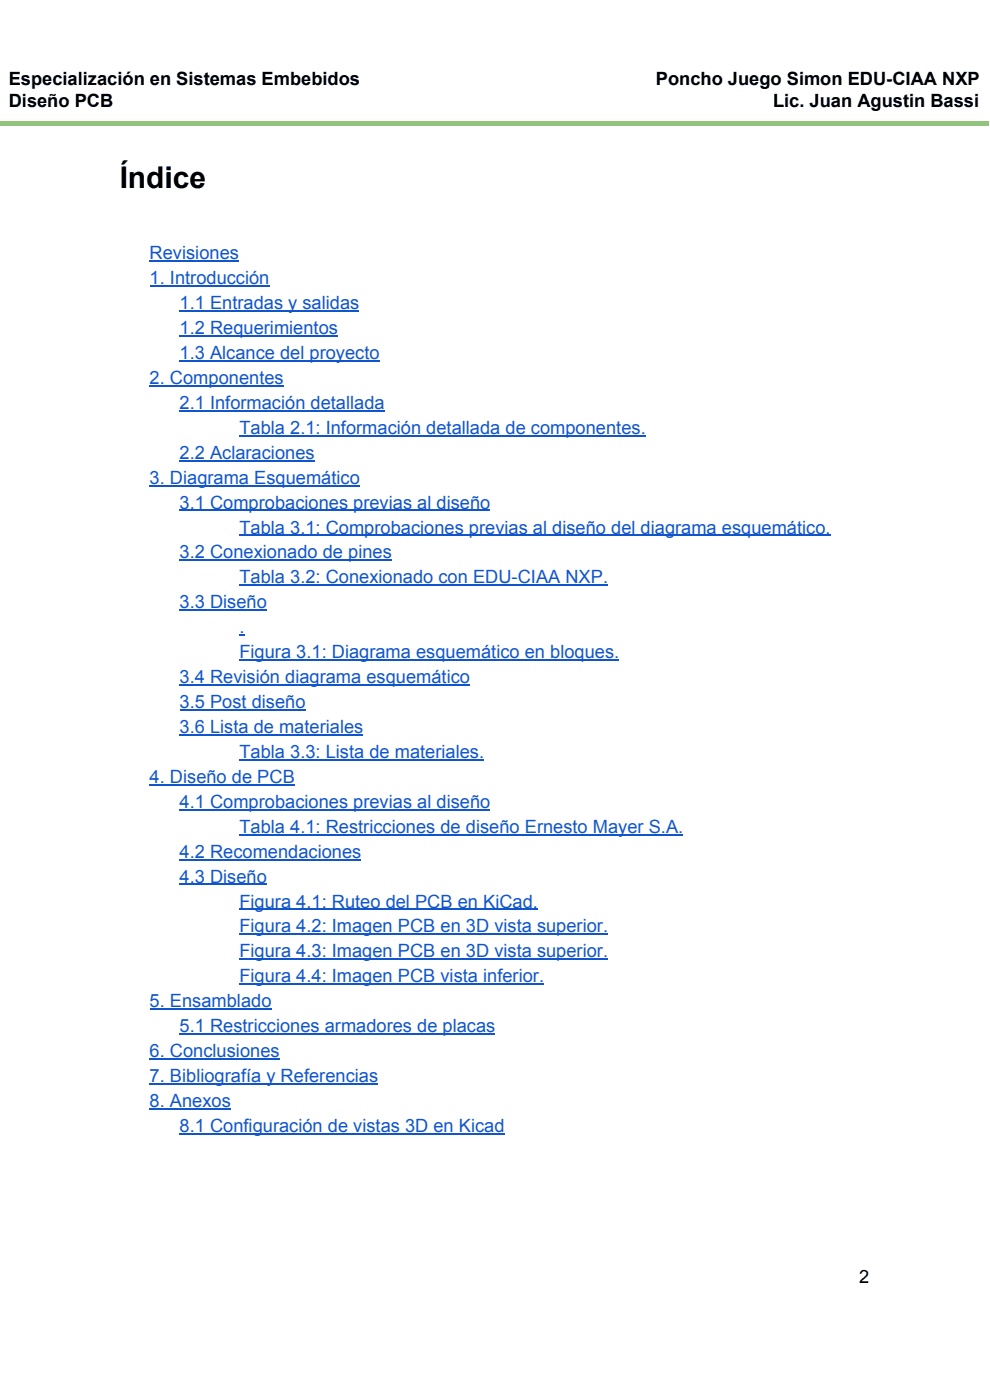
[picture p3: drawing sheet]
<svg xmlns="http://www.w3.org/2000/svg" width="210mm" height="297mm" viewBox="0 0 210 297" stroke-linecap="round" stroke-linejoin="round" font-family="sans-serif">
<defs><g id="words">
<text font-size="6.4" x="25.4" y="40">Índice</text>
<g font-size="3.9">
<text x="1.9" y="18">Especialización en Sistemas Embebidos</text>
<text x="1.9" y="22.8">Diseño PCB</text>
<text x="139.3" y="18">Poncho Juego Simon EDU-CIAA NXP</text>
<text x="164.2" y="22.8">Lic. Juan Agustin Bassi</text>
<text x="182.5" y="272.5">2</text>
</g>
<g font-size="3.9" fill="#15c">
<text x="31.8" y="55.1">Revisiones</text>
<text x="31.8" y="60.4">1. Introducción</text>
<text x="38.1" y="65.7">1.1 Entradas y salidas</text>
<text x="38.1" y="71">1.2 Requerimientos</text>
<text x="38.1" y="76.3">1.3 Alcance del proyecto</text>
<text x="31.8" y="81.6">2. Componentes</text>
<text x="38.1" y="86.9">2.1 Información detallada</text>
<text x="50.8" y="92.2">Tabla 2.1: Información detallada de componentes.</text>
<text x="38.1" y="97.4">2.2 Aclaraciones</text>
<text x="31.8" y="102.7">3. Diagrama Esquemático</text>
<text x="38.1" y="108">3.1 Comprobaciones previas al diseño</text>
<text x="50.8" y="113.3">Tabla 3.1: Comprobaciones previas al diseño del diagrama esquemático.</text>
<text x="38.1" y="118.6">3.2 Conexionado de pines</text>
<text x="50.8" y="123.9">Tabla 3.2: Conexionado con EDU-CIAA NXP.</text>
<text x="38.1" y="129.2">3.3 Diseño</text>
<text x="50.8" y="134.5">.</text>
<text x="50.8" y="139.8">Figura 3.1: Diagrama esquemático en bloques.</text>
<text x="38.1" y="145.1">3.4 Revisión diagrama esquemático</text>
<text x="38.1" y="150.4">3.5 Post diseño</text>
<text x="38.1" y="155.7">3.6 Lista de materiales</text>
<text x="50.8" y="161">Tabla 3.3: Lista de materiales.</text>
<text x="31.8" y="166.3">4. Diseño de PCB</text>
<text x="38.1" y="171.6">4.1 Comprobaciones previas al diseño</text>
<text x="50.8" y="176.9">Tabla 4.1: Restricciones de diseño Ernesto Mayer S.A.</text>
<text x="38.1" y="182.2">4.2 Recomendaciones</text>
<text x="38.1" y="187.5">4.3 Diseño</text>
<text x="50.8" y="192.8">Figura 4.1: Ruteo del PCB en KiCad.</text>
<text x="50.8" y="198.1">Figura 4.2: Imagen PCB en 3D vista superior.</text>
<text x="50.8" y="203.4">Figura 4.3: Imagen PCB en 3D vista superior.</text>
<text x="50.8" y="208.7">Figura 4.4: Imagen PCB vista inferior.</text>
<text x="31.8" y="214">5. Ensamblado</text>
<text x="38.1" y="219.3">5.1 Restricciones armadores de placas</text>
<text x="31.8" y="224.6">6. Conclusiones</text>
<text x="31.8" y="229.9">7. Bibliografía y Referencias</text>
<text x="31.8" y="235.1">8. Anexos</text>
<text x="38.1" y="240.4">8.1 Configuración de vistas 3D en Kicad</text>
</g>
</g></defs>
<g fill="#93c47d">
<path d="M105.7 25.7h104.3v1h-104.3z"/>
<path d="M0 25.7h105.7v1h-105.7z"/>
</g>
<path d="M0 33.9h210.3v263.5h-210.3z" fill="#fff"/>
<g fill="none" stroke="#15c" stroke-width=".26">
<path d="M31.8 55.5h19M31.8 60.8h25.4M38.1 66.1h38.2M38.1 71.4h33.7M38.1 76.7h42.5M31.8 82h28.5M38.1 87.3h43.6M38.1 97.8h28.7M50.8 92.5h86.3M31.8 103.1h44.6M38.1 108.4h66M38.1 119h45.1"/>
<path d="M50.8 113.7h125.6M38.1 129.6h18.6M50.8 124.3h78.3"/>
</g>
<path d="M50.8 134.8h1.1v.3h-1.1z" fill="#15c"/>
<g fill="none" stroke="#15c" stroke-width=".26">
<path d="M38.1 145.5h61.7M38.1 150.8h26.8M38.1 156.1h39.1M50.8 140.2h80.7M31.8 166.7h30.8M38.1 172h66M50.8 161.4h52M50.8 177.3h94.3M38.1 182.6h38.7M38.1 187.9h18.6M50.8 193.2h63.5M50.8 198.5h78.3"/>
<path d="M31.8 214.4h25.9M38.1 219.7h67.1M50.8 203.8h78.3M50.8 209.1h64.8M31.8 225h27.6M31.8 230.2h48.5M31.8 235.5h17.2M38.1 240.8h69.1"/>
</g>
<use href="#words"/>
</svg>
